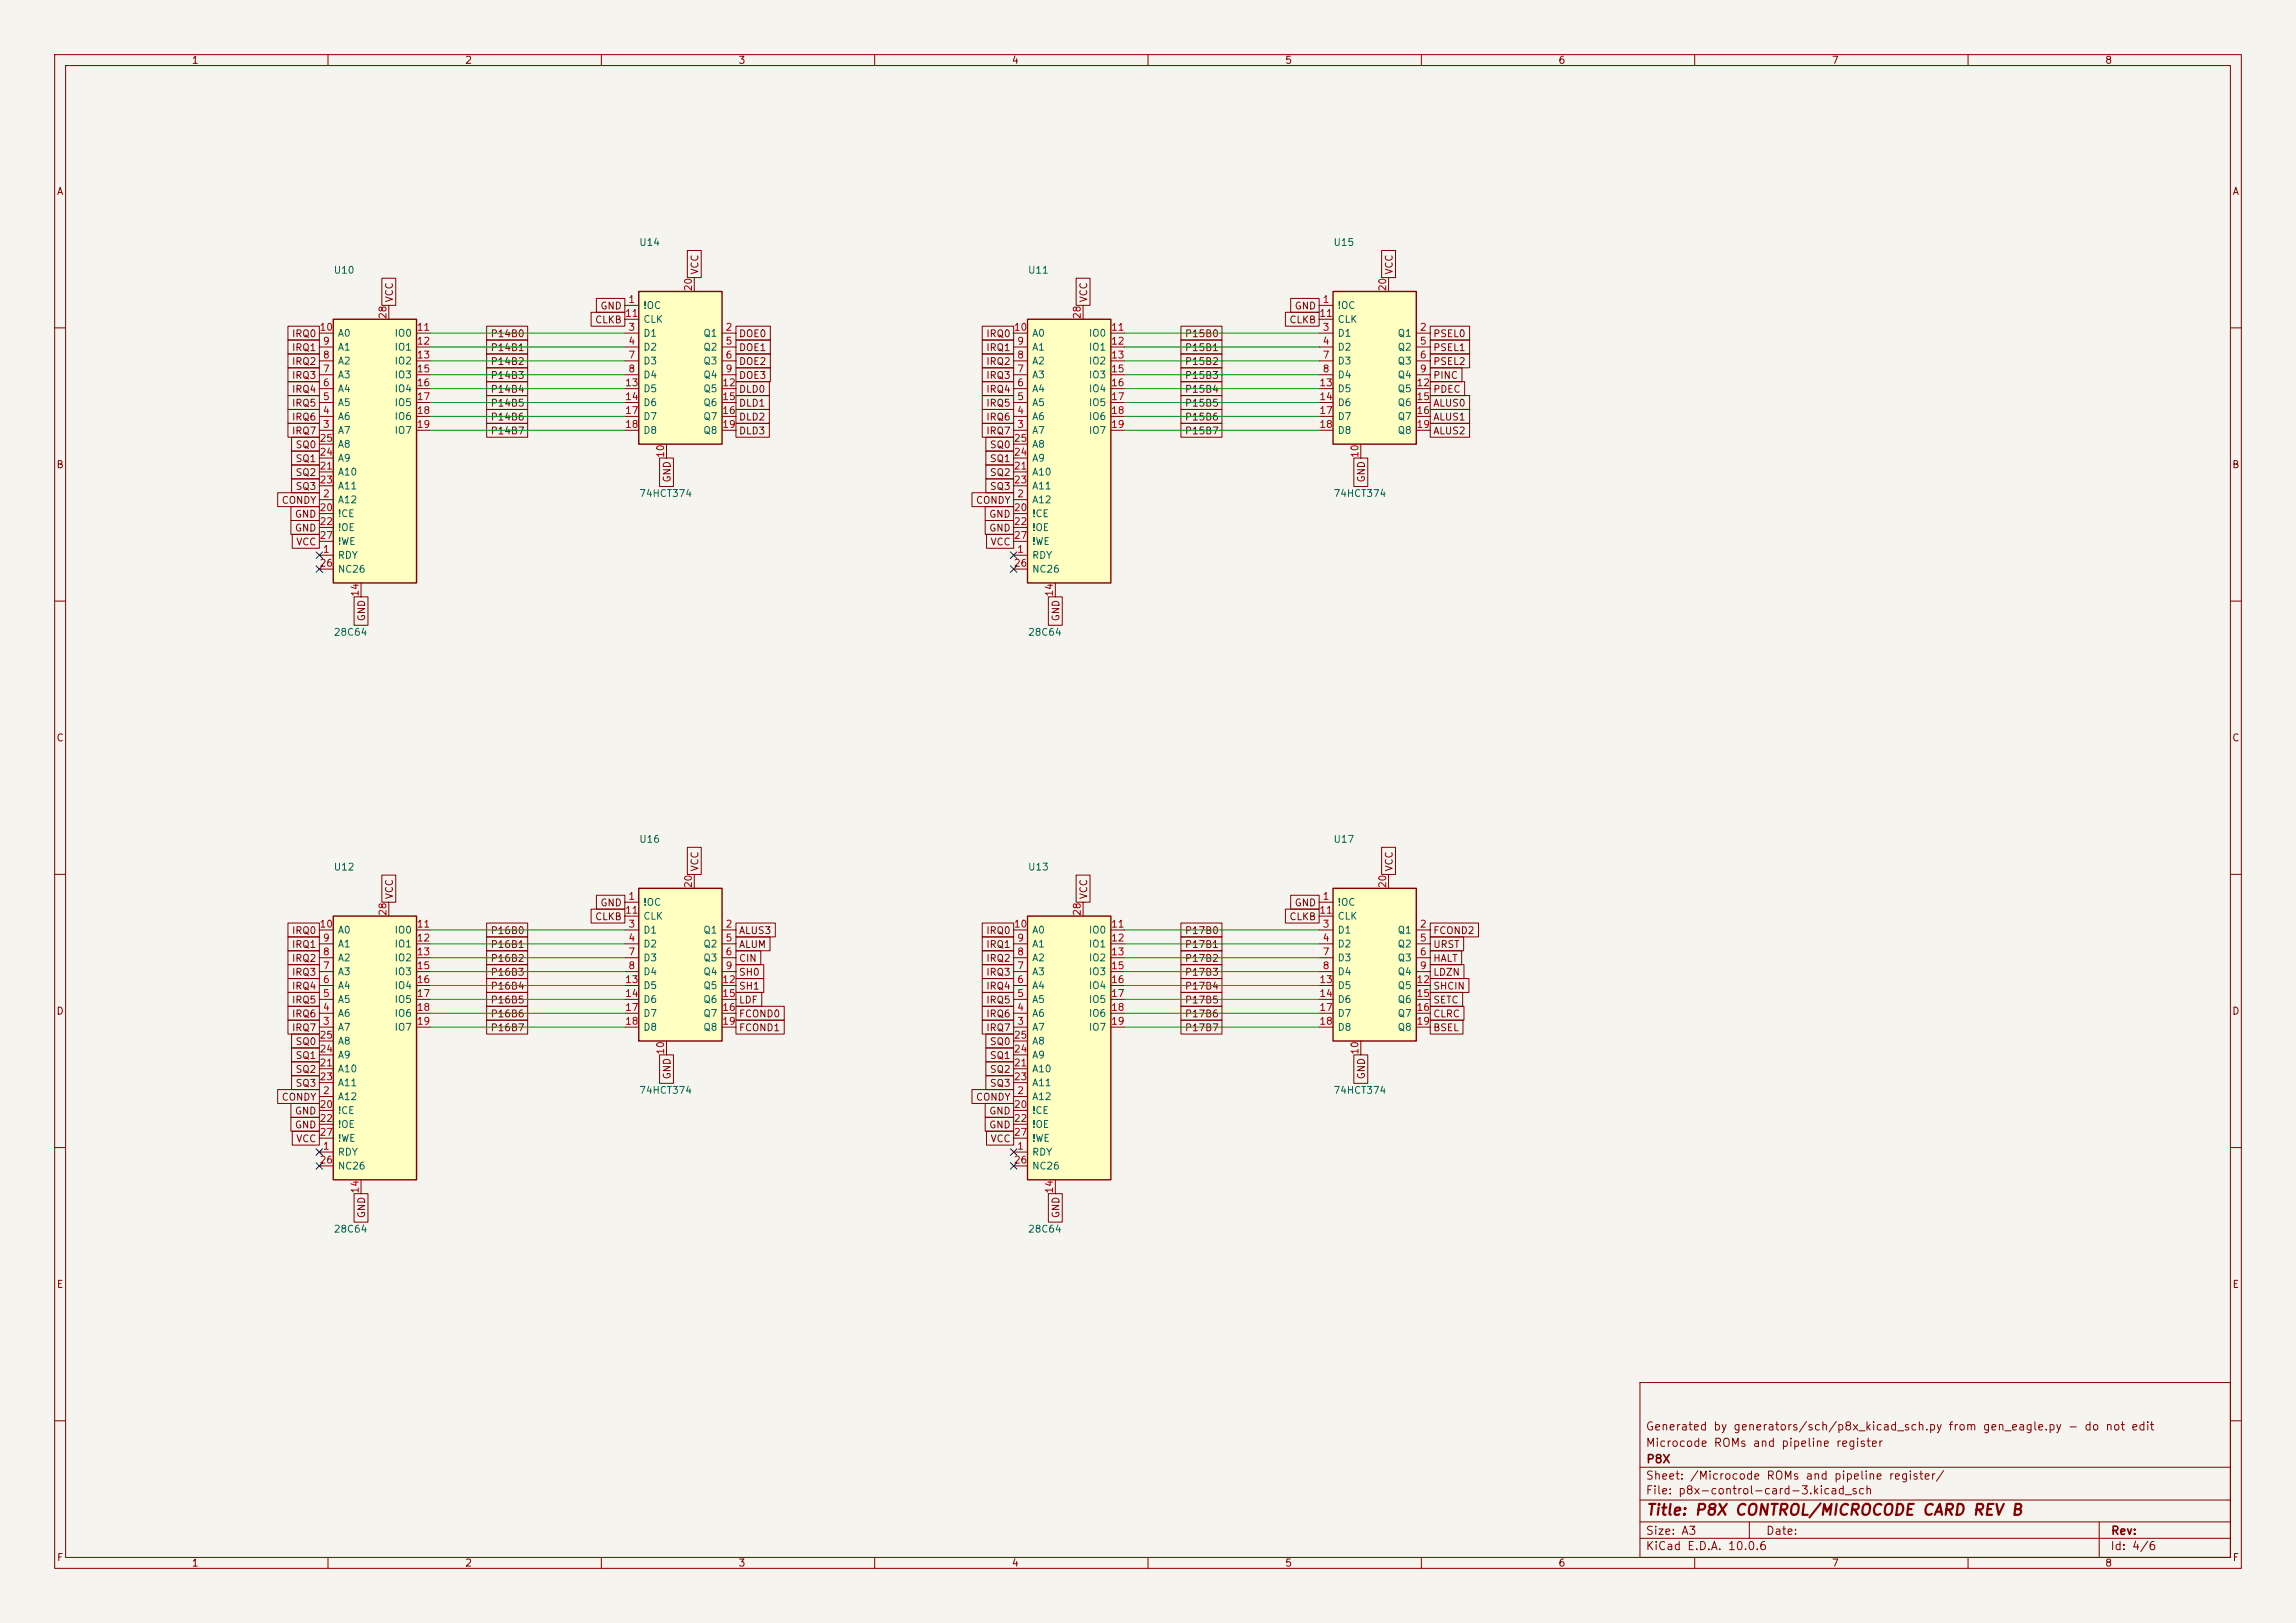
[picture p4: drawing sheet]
<svg xmlns="http://www.w3.org/2000/svg" width="420mm" height="297mm" viewBox="0 0 420 297" stroke-linecap="round" stroke-linejoin="round" font-family="sans-serif">
<defs><g id="words">
<text font-size="2" fill="#840000" x="301" y="277.8">Title: P8X CONTROL/MICROCODE CARD REV B</text>
<g font-size="1.5" fill="#840000">
<text x="300.9" y="262.1">Generated by generators/sch/p8x_kicad_sch.py from gen_eagle.py - do not edit</text>
<text x="300.9" y="265.1">Microcode ROMs and pipeline register</text>
<text x="301" y="268.1">P8X</text>
<text x="300.9" y="273.8">File: p8x-control-card-3.kicad_sch</text>
<text x="300.9" y="271.1">Sheet: /Microcode ROMs and pipeline register/</text>
<text x="300.9" y="281.2">Size: A3</text>
<text x="322.9" y="281.2">Date:</text>
<text x="386" y="281.2">Rev:</text>
<text x="300.9" y="284">KiCad E.D.A. 10.0.6</text>
<text x="385.9" y="284">Id: 4/6</text>
</g>
<g font-size="1.3" fill="#840000">
<text x="35" y="12">1</text>
<text x="85" y="12">2</text>
<text x="135" y="12">3</text>
<text x="185" y="12">4</text>
<text x="235" y="12">5</text>
<text x="285" y="12">6</text>
<text x="335" y="12">7</text>
<text x="385" y="12">8</text>
<text x="10.3" y="36">A</text>
<text x="408.3" y="36">A</text>
<text x="128.1" y="50.4" transform="rotate(-90 128.1 50.4)">VCC</text>
<text x="255.1" y="50.4" transform="rotate(-90 255.1 50.4)">VCC</text>
<text x="72.2" y="55.4" transform="rotate(-90 72.2 55.4)">VCC</text>
<text x="108.8" y="59.5">CLKB</text>
<text x="109.7" y="56.9">GND</text>
<text x="199.2" y="55.4" transform="rotate(-90 199.2 55.4)">VCC</text>
<text x="235.8" y="59.5">CLKB</text>
<text x="236.7" y="56.9">GND</text>
<text x="53.3" y="64.6">IRQ1</text>
<text x="53.3" y="62">IRQ0</text>
<text x="89.6" y="62">P14B0</text>
<text x="89.6" y="64.6">P14B1</text>
<text x="135.1" y="62">DOE0</text>
<text x="135.1" y="64.6">DOE1</text>
<text x="180.3" y="62">IRQ0</text>
<text x="180.3" y="64.6">IRQ1</text>
<text x="216.6" y="62">P15B0</text>
<text x="216.6" y="64.6">P15B1</text>
<text x="262.1" y="62">PSEL0</text>
<text x="262.1" y="64.6">PSEL1</text>
<text x="53.3" y="69.6">IRQ3</text>
<text x="53.3" y="67.1">IRQ2</text>
<text x="89.6" y="69.6">P14B3</text>
<text x="89.6" y="67.1">P14B2</text>
<text x="135.1" y="67.1">DOE2</text>
<text x="135.1" y="69.6">DOE3</text>
<text x="180.3" y="69.6">IRQ3</text>
<text x="180.3" y="67.1">IRQ2</text>
<text x="216.6" y="67.1">P15B2</text>
<text x="216.6" y="69.6">P15B3</text>
<text x="262.1" y="67.1">PSEL2</text>
<text x="262.1" y="69.6">PINC</text>
<text x="53.3" y="72.2">IRQ4</text>
<text x="53.3" y="74.7">IRQ5</text>
<text x="53.3" y="77.3">IRQ6</text>
<text x="89.6" y="72.2">P14B4</text>
<text x="89.6" y="74.7">P14B5</text>
<text x="89.6" y="77.3">P14B6</text>
<text x="135.1" y="72.2">DLD0</text>
<text x="135.1" y="74.7">DLD1</text>
<text x="135.1" y="77.3">DLD2</text>
<text x="180.3" y="72.2">IRQ4</text>
<text x="180.3" y="74.7">IRQ5</text>
<text x="180.3" y="77.3">IRQ6</text>
<text x="216.6" y="72.2">P15B4</text>
<text x="216.6" y="74.7">P15B5</text>
<text x="216.6" y="77.3">P15B6</text>
<text x="262.1" y="77.3">ALUS1</text>
<text x="262.1" y="72.2">PDEC</text>
<text x="262.1" y="74.7">ALUS0</text>
<text x="53.3" y="79.8">IRQ7</text>
<text x="54" y="82.3">SQ0</text>
<text x="89.6" y="79.8">P14B7</text>
<text x="135.1" y="79.8">DLD3</text>
<text x="180.3" y="79.8">IRQ7</text>
<text x="181" y="82.3">SQ0</text>
<text x="216.6" y="79.8">P15B7</text>
<text x="262.1" y="79.8">ALUS2</text>
<text x="10.2" y="86">B</text>
<text x="54" y="84.9">SQ1</text>
<text x="54" y="87.4">SQ2</text>
<text x="54" y="90">SQ3</text>
<text x="123" y="88.4" transform="rotate(-90 123 88.4)">GND</text>
<text x="181" y="84.9">SQ1</text>
<text x="181" y="87.4">SQ2</text>
<text x="181" y="90">SQ3</text>
<text x="250" y="88.4" transform="rotate(-90 250 88.4)">GND</text>
<text x="408.2" y="86">B</text>
<text x="51.4" y="92.5">CONDY</text>
<text x="53.8" y="95">GND</text>
<text x="178.4" y="92.5">CONDY</text>
<text x="180.8" y="95">GND</text>
<text x="53.8" y="97.6">GND</text>
<text x="54.1" y="100.1">VCC</text>
<text x="180.8" y="97.6">GND</text>
<text x="181.1" y="100.1">VCC</text>
<text x="67.1" y="113.8" transform="rotate(-90 67.1 113.8)">GND</text>
<text x="194.1" y="113.8" transform="rotate(-90 194.1 113.8)">GND</text>
<text x="10.2" y="136">C</text>
<text x="408.2" y="136">C</text>
<text x="128.1" y="159.6" transform="rotate(-90 128.1 159.6)">VCC</text>
<text x="255.1" y="159.6" transform="rotate(-90 255.1 159.6)">VCC</text>
<text x="72.2" y="164.7" transform="rotate(-90 72.2 164.7)">VCC</text>
<text x="109.7" y="166.2">GND</text>
<text x="199.2" y="164.7" transform="rotate(-90 199.2 164.7)">VCC</text>
<text x="236.7" y="166.2">GND</text>
<text x="53.3" y="171.2">IRQ0</text>
<text x="53.3" y="173.8">IRQ1</text>
<text x="89.6" y="171.2">P16B0</text>
<text x="89.6" y="173.8">P16B1</text>
<text x="108.8" y="168.7">CLKB</text>
<text x="135.1" y="173.8">ALUM</text>
<text x="135.1" y="171.2">ALUS3</text>
<text x="180.3" y="171.2">IRQ0</text>
<text x="180.3" y="173.8">IRQ1</text>
<text x="216.6" y="173.8">P17B1</text>
<text x="216.6" y="171.2">P17B0</text>
<text x="235.8" y="168.7">CLKB</text>
<text x="262.1" y="171.2">FCOND2</text>
<text x="262.1" y="173.8">URST</text>
<text x="53.3" y="178.9">IRQ3</text>
<text x="53.3" y="176.3">IRQ2</text>
<text x="89.6" y="178.9">P16B3</text>
<text x="89.6" y="176.3">P16B2</text>
<text x="135.1" y="178.9">SH0</text>
<text x="135.1" y="176.3">CIN</text>
<text x="180.3" y="176.3">IRQ2</text>
<text x="180.3" y="178.9">IRQ3</text>
<text x="216.6" y="178.9">P17B3</text>
<text x="216.6" y="176.3">P17B2</text>
<text x="262.1" y="178.9">LDZN</text>
<text x="262.1" y="176.3">HALT</text>
<text x="10.2" y="186">D</text>
<text x="53.3" y="181.4">IRQ4</text>
<text x="53.3" y="183.9">IRQ5</text>
<text x="89.6" y="181.4">P16B4</text>
<text x="89.6" y="183.9">P16B5</text>
<text x="135.1" y="183.9">LDF</text>
<text x="135.1" y="181.4">SH1</text>
<text x="180.3" y="181.4">IRQ4</text>
<text x="180.3" y="183.9">IRQ5</text>
<text x="216.6" y="183.9">P17B5</text>
<text x="216.6" y="181.4">P17B4</text>
<text x="262.1" y="183.9">SETC</text>
<text x="262.1" y="181.4">SHCIN</text>
<text x="408.2" y="186">D</text>
<text x="53.3" y="186.5">IRQ6</text>
<text x="53.3" y="189">IRQ7</text>
<text x="54" y="191.6">SQ0</text>
<text x="89.6" y="186.5">P16B6</text>
<text x="89.6" y="189">P16B7</text>
<text x="135.1" y="189">FCOND1</text>
<text x="135.1" y="186.5">FCOND0</text>
<text x="180.3" y="186.5">IRQ6</text>
<text x="180.3" y="189">IRQ7</text>
<text x="181" y="191.6">SQ0</text>
<text x="216.6" y="189">P17B7</text>
<text x="216.6" y="186.5">P17B6</text>
<text x="262.1" y="189">BSEL</text>
<text x="262.1" y="186.5">CLRC</text>
<text x="54" y="194.1">SQ1</text>
<text x="54" y="196.6">SQ2</text>
<text x="123" y="197.6" transform="rotate(-90 123 197.6)">GND</text>
<text x="181" y="194.1">SQ1</text>
<text x="181" y="196.6">SQ2</text>
<text x="250" y="197.6" transform="rotate(-90 250 197.6)">GND</text>
<text x="51.4" y="201.7">CONDY</text>
<text x="54" y="199.2">SQ3</text>
<text x="178.4" y="201.7">CONDY</text>
<text x="181" y="199.2">SQ3</text>
<text x="53.8" y="204.3">GND</text>
<text x="53.8" y="206.8">GND</text>
<text x="54.1" y="209.3">VCC</text>
<text x="180.8" y="204.3">GND</text>
<text x="180.8" y="206.8">GND</text>
<text x="181.1" y="209.3">VCC</text>
<text x="67.1" y="223" transform="rotate(-90 67.1 223)">GND</text>
<text x="194.1" y="223" transform="rotate(-90 194.1 223)">GND</text>
<text x="10.3" y="236">E</text>
<text x="408.3" y="236">E</text>
<text x="10.3" y="286">F</text>
<text x="35" y="287">1</text>
<text x="85" y="287">2</text>
<text x="135" y="287">3</text>
<text x="185" y="287">4</text>
<text x="235" y="287">5</text>
<text x="285" y="287">6</text>
<text x="335" y="287">7</text>
<text x="385" y="287">8</text>
<text x="408.3" y="286">F</text>
</g>
<g font-size="1.3" fill="#006464">
<text x="116.8" y="45.3">U14</text>
<text x="243.8" y="45.3">U15</text>
<text x="60.9" y="50.4">U10</text>
<text x="187.9" y="50.4">U11</text>
<text x="117.6" y="56.8">!OC</text>
<text x="117.6" y="59.4">CLK</text>
<text x="244.6" y="56.8">!OC</text>
<text x="244.6" y="59.4">CLK</text>
<text x="61.7" y="64.5">A1</text>
<text x="61.7" y="61.9">A0</text>
<text x="72.1" y="61.9">IO0</text>
<text x="72.1" y="64.5">IO1</text>
<text x="117.6" y="61.9">D1</text>
<text x="117.6" y="64.5">D2</text>
<text x="128.6" y="61.9">Q1</text>
<text x="128.6" y="64.5">Q2</text>
<text x="188.7" y="64.5">A1</text>
<text x="188.7" y="61.9">A0</text>
<text x="199.1" y="61.9">IO0</text>
<text x="199.1" y="64.5">IO1</text>
<text x="244.6" y="61.9">D1</text>
<text x="244.6" y="64.5">D2</text>
<text x="255.6" y="61.9">Q1</text>
<text x="255.6" y="64.5">Q2</text>
<text x="61.7" y="69.5">A3</text>
<text x="61.7" y="67">A2</text>
<text x="72.1" y="67">IO2</text>
<text x="72.1" y="69.5">IO3</text>
<text x="117.6" y="67">D3</text>
<text x="117.6" y="69.5">D4</text>
<text x="128.6" y="67">Q3</text>
<text x="128.6" y="69.5">Q4</text>
<text x="188.7" y="69.5">A3</text>
<text x="188.7" y="67">A2</text>
<text x="199.1" y="67">IO2</text>
<text x="199.1" y="69.5">IO3</text>
<text x="244.6" y="67">D3</text>
<text x="244.6" y="69.5">D4</text>
<text x="255.6" y="67">Q3</text>
<text x="255.6" y="69.5">Q4</text>
<text x="61.7" y="77.2">A6</text>
<text x="61.7" y="74.6">A5</text>
<text x="61.7" y="72.1">A4</text>
<text x="72.1" y="72.1">IO4</text>
<text x="72.1" y="74.6">IO5</text>
<text x="72.1" y="77.2">IO6</text>
<text x="117.6" y="72.1">D5</text>
<text x="117.6" y="74.6">D6</text>
<text x="117.6" y="77.2">D7</text>
<text x="128.6" y="72.1">Q5</text>
<text x="128.6" y="74.6">Q6</text>
<text x="128.6" y="77.2">Q7</text>
<text x="188.7" y="77.2">A6</text>
<text x="188.7" y="74.6">A5</text>
<text x="188.7" y="72.1">A4</text>
<text x="199.1" y="72.1">IO4</text>
<text x="199.1" y="74.6">IO5</text>
<text x="199.1" y="77.2">IO6</text>
<text x="244.6" y="72.1">D5</text>
<text x="244.6" y="74.6">D6</text>
<text x="244.6" y="77.2">D7</text>
<text x="255.6" y="72.1">Q5</text>
<text x="255.6" y="74.6">Q6</text>
<text x="255.6" y="77.2">Q7</text>
<text x="61.7" y="79.7">A7</text>
<text x="61.7" y="82.2">A8</text>
<text x="72.1" y="79.7">IO7</text>
<text x="117.6" y="79.7">D8</text>
<text x="128.6" y="79.7">Q8</text>
<text x="188.7" y="79.7">A7</text>
<text x="188.7" y="82.2">A8</text>
<text x="199.1" y="79.7">IO7</text>
<text x="244.6" y="79.7">D8</text>
<text x="255.6" y="79.7">Q8</text>
<text x="61.7" y="87.3">A10</text>
<text x="61.7" y="89.9">A11</text>
<text x="61.7" y="84.8">A9</text>
<text x="188.7" y="87.3">A10</text>
<text x="188.7" y="89.9">A11</text>
<text x="188.7" y="84.8">A9</text>
<text x="61.7" y="92.4">A12</text>
<text x="61.7" y="94.9">!CE</text>
<text x="116.8" y="91.2">74HCT374</text>
<text x="188.7" y="92.4">A12</text>
<text x="188.7" y="94.9">!CE</text>
<text x="243.8" y="91.2">74HCT374</text>
<text x="61.7" y="97.5">!OE</text>
<text x="61.7" y="100">!WE</text>
<text x="188.7" y="97.5">!OE</text>
<text x="188.7" y="100">!WE</text>
<text x="61.7" y="102.6">RDY</text>
<text x="61.7" y="105.1">NC26</text>
<text x="188.7" y="102.6">RDY</text>
<text x="188.7" y="105.1">NC26</text>
<text x="60.9" y="116.6">28C64</text>
<text x="187.9" y="116.6">28C64</text>
<text x="116.8" y="154.5">U16</text>
<text x="243.8" y="154.5">U17</text>
<text x="60.9" y="159.6">U12</text>
<text x="187.9" y="159.6">U13</text>
<text x="117.6" y="166.1">!OC</text>
<text x="244.6" y="166.1">!OC</text>
<text x="61.7" y="173.7">A1</text>
<text x="61.7" y="171.1">A0</text>
<text x="72.1" y="171.1">IO0</text>
<text x="72.1" y="173.7">IO1</text>
<text x="117.6" y="171.1">D1</text>
<text x="117.6" y="173.7">D2</text>
<text x="117.6" y="168.6">CLK</text>
<text x="128.6" y="171.1">Q1</text>
<text x="128.6" y="173.7">Q2</text>
<text x="188.7" y="173.7">A1</text>
<text x="188.7" y="171.1">A0</text>
<text x="199.1" y="171.1">IO0</text>
<text x="199.1" y="173.7">IO1</text>
<text x="244.6" y="171.1">D1</text>
<text x="244.6" y="173.7">D2</text>
<text x="244.6" y="168.6">CLK</text>
<text x="255.6" y="171.1">Q1</text>
<text x="255.6" y="173.7">Q2</text>
<text x="61.7" y="178.8">A3</text>
<text x="61.7" y="176.2">A2</text>
<text x="72.1" y="176.2">IO2</text>
<text x="72.1" y="178.8">IO3</text>
<text x="117.6" y="176.2">D3</text>
<text x="117.6" y="178.8">D4</text>
<text x="128.6" y="176.2">Q3</text>
<text x="128.6" y="178.8">Q4</text>
<text x="188.7" y="178.8">A3</text>
<text x="188.7" y="176.2">A2</text>
<text x="199.1" y="176.2">IO2</text>
<text x="199.1" y="178.8">IO3</text>
<text x="244.6" y="176.2">D3</text>
<text x="244.6" y="178.8">D4</text>
<text x="255.6" y="176.2">Q3</text>
<text x="255.6" y="178.8">Q4</text>
<text x="61.7" y="183.8">A5</text>
<text x="61.7" y="181.3">A4</text>
<text x="72.1" y="181.3">IO4</text>
<text x="72.1" y="183.8">IO5</text>
<text x="117.6" y="181.3">D5</text>
<text x="117.6" y="183.8">D6</text>
<text x="128.6" y="181.3">Q5</text>
<text x="128.6" y="183.8">Q6</text>
<text x="188.7" y="183.8">A5</text>
<text x="188.7" y="181.3">A4</text>
<text x="199.1" y="181.3">IO4</text>
<text x="199.1" y="183.8">IO5</text>
<text x="244.6" y="181.3">D5</text>
<text x="244.6" y="183.8">D6</text>
<text x="255.6" y="181.3">Q5</text>
<text x="255.6" y="183.8">Q6</text>
<text x="61.7" y="188.9">A7</text>
<text x="61.7" y="186.4">A6</text>
<text x="61.7" y="191.5">A8</text>
<text x="72.1" y="186.4">IO6</text>
<text x="72.1" y="188.9">IO7</text>
<text x="117.6" y="186.4">D7</text>
<text x="117.6" y="188.9">D8</text>
<text x="128.6" y="186.4">Q7</text>
<text x="128.6" y="188.9">Q8</text>
<text x="188.7" y="188.9">A7</text>
<text x="188.7" y="186.4">A6</text>
<text x="188.7" y="191.5">A8</text>
<text x="199.1" y="186.4">IO6</text>
<text x="199.1" y="188.9">IO7</text>
<text x="244.6" y="186.4">D7</text>
<text x="244.6" y="188.9">D8</text>
<text x="255.6" y="186.4">Q7</text>
<text x="255.6" y="188.9">Q8</text>
<text x="61.7" y="196.5">A10</text>
<text x="61.7" y="194">A9</text>
<text x="188.7" y="196.5">A10</text>
<text x="188.7" y="194">A9</text>
<text x="61.7" y="201.6">A12</text>
<text x="61.7" y="199.1">A11</text>
<text x="116.8" y="200.5">74HCT374</text>
<text x="188.7" y="201.6">A12</text>
<text x="188.7" y="199.1">A11</text>
<text x="243.8" y="200.5">74HCT374</text>
<text x="61.7" y="204.2">!CE</text>
<text x="61.7" y="206.7">!OE</text>
<text x="61.7" y="209.2">!WE</text>
<text x="188.7" y="204.2">!CE</text>
<text x="188.7" y="206.7">!OE</text>
<text x="188.7" y="209.2">!WE</text>
<text x="61.7" y="211.8">RDY</text>
<text x="61.7" y="214.3">NC26</text>
<text x="188.7" y="211.8">RDY</text>
<text x="188.7" y="214.3">NC26</text>
<text x="60.9" y="225.9">28C64</text>
<text x="187.9" y="225.9">28C64</text>
</g>
<g font-size="1.3" fill="#a90000">
<text x="126.9" y="53.4" transform="rotate(-90 126.9 53.4)">20</text>
<text x="253.9" y="53.4" transform="rotate(-90 253.9 53.4)">20</text>
<text x="71" y="58.5" transform="rotate(-90 71 58.5)">28</text>
<text x="114.2" y="58.3">11</text>
<text x="114.8" y="55.7">1</text>
<text x="198" y="58.5" transform="rotate(-90 198 58.5)">28</text>
<text x="241.2" y="58.3">11</text>
<text x="241.8" y="55.7">1</text>
<text x="58.4" y="60.8">10</text>
<text x="59" y="65.9">8</text>
<text x="59" y="63.4">9</text>
<text x="76.1" y="60.8">11</text>
<text x="76.1" y="63.4">12</text>
<text x="76.1" y="65.9">13</text>
<text x="114.8" y="60.8">3</text>
<text x="114.8" y="63.4">4</text>
<text x="114.8" y="65.9">7</text>
<text x="132.6" y="60.8">2</text>
<text x="132.6" y="63.4">5</text>
<text x="132.6" y="65.9">6</text>
<text x="185.4" y="60.8">10</text>
<text x="186" y="65.9">8</text>
<text x="186" y="63.4">9</text>
<text x="203.1" y="60.8">11</text>
<text x="203.1" y="63.4">12</text>
<text x="203.1" y="65.9">13</text>
<text x="241.8" y="60.8">3</text>
<text x="241.8" y="63.4">4</text>
<text x="241.8" y="65.9">7</text>
<text x="259.6" y="60.8">2</text>
<text x="259.6" y="63.4">5</text>
<text x="259.6" y="65.9">6</text>
<text x="59" y="71">6</text>
<text x="59" y="68.4">7</text>
<text x="76.1" y="68.4">15</text>
<text x="76.1" y="71">16</text>
<text x="114.2" y="71">13</text>
<text x="114.8" y="68.4">8</text>
<text x="132" y="71">12</text>
<text x="132.6" y="68.4">9</text>
<text x="186" y="71">6</text>
<text x="186" y="68.4">7</text>
<text x="203.1" y="68.4">15</text>
<text x="203.1" y="71">16</text>
<text x="241.2" y="71">13</text>
<text x="241.8" y="68.4">8</text>
<text x="259" y="71">12</text>
<text x="259.6" y="68.4">9</text>
<text x="59" y="76.1">4</text>
<text x="59" y="73.5">5</text>
<text x="76.1" y="73.5">17</text>
<text x="76.1" y="76.1">18</text>
<text x="114.2" y="73.5">14</text>
<text x="114.2" y="76.1">17</text>
<text x="132" y="73.5">15</text>
<text x="132" y="76.1">16</text>
<text x="186" y="76.1">4</text>
<text x="186" y="73.5">5</text>
<text x="203.1" y="73.5">17</text>
<text x="203.1" y="76.1">18</text>
<text x="241.2" y="73.5">14</text>
<text x="241.2" y="76.1">17</text>
<text x="259" y="73.5">15</text>
<text x="259" y="76.1">16</text>
<text x="58.4" y="83.7">24</text>
<text x="58.4" y="81.1">25</text>
<text x="59" y="78.6">3</text>
<text x="76.1" y="78.6">19</text>
<text x="114.2" y="78.6">18</text>
<text x="121.8" y="83.9" transform="rotate(-90 121.8 83.9)">10</text>
<text x="132" y="78.6">19</text>
<text x="185.4" y="83.7">24</text>
<text x="185.4" y="81.1">25</text>
<text x="186" y="78.6">3</text>
<text x="203.1" y="78.6">19</text>
<text x="241.2" y="78.6">18</text>
<text x="248.8" y="83.9" transform="rotate(-90 248.8 83.9)">10</text>
<text x="259" y="78.6">19</text>
<text x="58.4" y="86.2">21</text>
<text x="58.4" y="88.8">23</text>
<text x="185.4" y="86.2">21</text>
<text x="185.4" y="88.8">23</text>
<text x="58.4" y="93.8">20</text>
<text x="59" y="91.3">2</text>
<text x="185.4" y="93.8">20</text>
<text x="186" y="91.3">2</text>
<text x="58.4" y="96.4">22</text>
<text x="58.4" y="98.9">27</text>
<text x="59" y="101.5">1</text>
<text x="185.4" y="96.4">22</text>
<text x="185.4" y="98.9">27</text>
<text x="186" y="101.5">1</text>
<text x="58.4" y="104">26</text>
<text x="185.4" y="104">26</text>
<text x="65.9" y="109.3" transform="rotate(-90 65.9 109.3)">14</text>
<text x="192.9" y="109.3" transform="rotate(-90 192.9 109.3)">14</text>
<text x="71" y="167.7" transform="rotate(-90 71 167.7)">28</text>
<text x="114.2" y="167.5">11</text>
<text x="114.8" y="165">1</text>
<text x="126.9" y="162.6" transform="rotate(-90 126.9 162.6)">20</text>
<text x="198" y="167.7" transform="rotate(-90 198 167.7)">28</text>
<text x="241.2" y="167.5">11</text>
<text x="241.8" y="165">1</text>
<text x="253.9" y="162.6" transform="rotate(-90 253.9 162.6)">20</text>
<text x="58.4" y="170">10</text>
<text x="59" y="172.6">9</text>
<text x="76.1" y="170">11</text>
<text x="76.1" y="172.6">12</text>
<text x="114.8" y="170">3</text>
<text x="114.8" y="172.6">4</text>
<text x="132.6" y="170">2</text>
<text x="132.6" y="172.6">5</text>
<text x="185.4" y="170">10</text>
<text x="186" y="172.6">9</text>
<text x="203.1" y="170">11</text>
<text x="203.1" y="172.6">12</text>
<text x="241.8" y="170">3</text>
<text x="241.8" y="172.6">4</text>
<text x="259.6" y="170">2</text>
<text x="259.6" y="172.6">5</text>
<text x="59" y="177.7">7</text>
<text x="59" y="175.1">8</text>
<text x="76.1" y="175.1">13</text>
<text x="76.1" y="177.7">15</text>
<text x="114.8" y="175.1">7</text>
<text x="114.8" y="177.7">8</text>
<text x="132.6" y="175.1">6</text>
<text x="132.6" y="177.7">9</text>
<text x="186" y="177.7">7</text>
<text x="186" y="175.1">8</text>
<text x="203.1" y="175.1">13</text>
<text x="203.1" y="177.7">15</text>
<text x="241.8" y="175.1">7</text>
<text x="241.8" y="177.7">8</text>
<text x="259.6" y="175.1">6</text>
<text x="259.6" y="177.7">9</text>
<text x="59" y="185.3">4</text>
<text x="59" y="182.7">5</text>
<text x="59" y="180.2">6</text>
<text x="76.1" y="180.2">16</text>
<text x="76.1" y="182.7">17</text>
<text x="76.1" y="185.3">18</text>
<text x="114.2" y="180.2">13</text>
<text x="114.2" y="182.7">14</text>
<text x="114.2" y="185.3">17</text>
<text x="132" y="180.2">12</text>
<text x="132" y="182.7">15</text>
<text x="132" y="185.3">16</text>
<text x="186" y="185.3">4</text>
<text x="186" y="182.7">5</text>
<text x="186" y="180.2">6</text>
<text x="203.1" y="180.2">16</text>
<text x="203.1" y="182.7">17</text>
<text x="203.1" y="185.3">18</text>
<text x="241.2" y="180.2">13</text>
<text x="241.2" y="182.7">14</text>
<text x="241.2" y="185.3">17</text>
<text x="259" y="180.2">12</text>
<text x="259" y="182.7">15</text>
<text x="259" y="185.3">16</text>
<text x="58.4" y="190.4">25</text>
<text x="59" y="187.8">3</text>
<text x="76.1" y="187.8">19</text>
<text x="114.2" y="187.8">18</text>
<text x="132" y="187.8">19</text>
<text x="185.4" y="190.4">25</text>
<text x="186" y="187.8">3</text>
<text x="203.1" y="187.8">19</text>
<text x="241.2" y="187.8">18</text>
<text x="259" y="187.8">19</text>
<text x="58.4" y="195.4">21</text>
<text x="58.4" y="198">23</text>
<text x="58.4" y="192.9">24</text>
<text x="121.8" y="193.1" transform="rotate(-90 121.8 193.1)">10</text>
<text x="185.4" y="195.4">21</text>
<text x="185.4" y="198">23</text>
<text x="185.4" y="192.9">24</text>
<text x="248.8" y="193.1" transform="rotate(-90 248.8 193.1)">10</text>
<text x="58.4" y="203.1">20</text>
<text x="59" y="200.5">2</text>
<text x="185.4" y="203.1">20</text>
<text x="186" y="200.5">2</text>
<text x="58.4" y="205.6">22</text>
<text x="58.4" y="208.1">27</text>
<text x="185.4" y="205.6">22</text>
<text x="185.4" y="208.1">27</text>
<text x="58.4" y="213.2">26</text>
<text x="59" y="210.7">1</text>
<text x="185.4" y="213.2">26</text>
<text x="186" y="210.7">1</text>
<text x="65.9" y="218.5" transform="rotate(-90 65.9 218.5)">14</text>
<text x="192.9" y="218.5" transform="rotate(-90 192.9 218.5)">14</text>
</g>
</g></defs>
<path d="M0 0h420v297h-420z" fill="#f5f4ef" stroke="#f5f4ef" stroke-width=".18"/>
<g fill="none" stroke="#840000" stroke-width=".18">
<path d="M10 10h400v277h-400zM12 12h396v273h-396zM60 10v2M110 10v2M160 10v2M210 10v2M260 10v2M310 10v2M360 10v2M10 60h2M408 60h2M10 110h2"/>
<path d="M408 110h2M10 160h2M408 160h2M10 210h2M408 210h2M300 253h108v32h-108zM10 260h2M300 278.5h108M300 274.5h108M300 268.5h108M320 278.5v3M384 278.5v6.5"/>
<path d="M408 260h2M60 285v2M110 285v2M160 285v2M210 285v2M260 285v2M300 281.5h108M310 285v2M360 285v2"/>
</g>
<path d="M116.8 53.3h15.3v28h-15.3z" fill="#ffffc2"/>
<path d="M116.8 53.3h15.3v28h-15.3z" fill="none" stroke="#840000" stroke-width=".25"/>
<g fill="none" stroke="#840000" stroke-width=".18">
<path d="M114.3 55.9h2.5M114.3 58.4h2.5M127 50.8v2.5M114.3 61h2.5M114.3 63.5h2.5M114.3 66h2.5M114.3 68.6h2.5M114.3 71.1h2.5M114.3 73.7h2.5M114.3 76.2h2.5M114.3 78.7h2.5M132.1 61h2.5"/>
<path d="M132.1 63.5h2.5M132.1 66h2.5M132.1 68.6h2.5M132.1 71.1h2.5M132.1 73.7h2.5M132.1 76.2h2.5M132.1 78.7h2.5M121.9 81.3v2.5"/>
</g>
<path d="M188 58.4h15.2v48.3h-15.2z" fill="#ffffc2"/>
<path d="M188 58.4h15.2v48.3h-15.2z" fill="none" stroke="#840000" stroke-width=".25"/>
<g fill="none" stroke="#840000" stroke-width=".18">
<path d="M198.1 55.9v2.5M185.4 78.7h2.6M185.4 76.2h2.6M185.4 73.7h2.6M185.4 71.1h2.6M185.4 68.6h2.6M185.4 66h2.6M185.4 63.5h2.6M185.4 61h2.6M203.2 78.7h2.5M203.2 76.2h2.5M203.2 73.7h2.5"/>
<path d="M203.2 71.1h2.5M203.2 68.6h2.5M203.2 66h2.5M203.2 63.5h2.5M203.2 61h2.5M185.4 91.4h2.6M185.4 94h2.6M185.4 86.4h2.6M185.4 96.5h2.6M185.4 88.9h2.6M185.4 83.8h2.6M185.4 81.3h2.6"/>
<path d="M185.4 99.1h2.6M185.4 101.6h2.6M185.4 104.1h2.6M193 106.7v2.5"/>
</g>
<path d="M243.8 162.6h15.3v27.9h-15.3z" fill="#ffffc2"/>
<path d="M243.8 162.6h15.3v27.9h-15.3z" fill="none" stroke="#840000" stroke-width=".25"/>
<g fill="none" stroke="#840000" stroke-width=".18">
<path d="M241.3 165.1h2.5M241.3 170.2h2.5M241.3 172.7h2.5M241.3 175.3h2.5M241.3 177.8h2.5M241.3 167.6h2.5M254 160v2.6M259.1 170.2h2.5M259.1 172.7h2.5M259.1 175.3h2.5M259.1 177.8h2.5M241.3 180.3h2.5"/>
<path d="M241.3 182.9h2.5M241.3 185.4h2.5M241.3 188h2.5M248.9 190.5v2.5M259.1 180.3h2.5M259.1 182.9h2.5M259.1 185.4h2.5M259.1 188h2.5"/>
</g>
<path d="M116.8 162.6h15.3v27.9h-15.3z" fill="#ffffc2"/>
<path d="M116.8 162.6h15.3v27.9h-15.3z" fill="none" stroke="#840000" stroke-width=".25"/>
<g fill="none" stroke="#840000" stroke-width=".18">
<path d="M114.3 165.1h2.5M114.3 170.2h2.5M114.3 172.7h2.5M114.3 175.3h2.5M114.3 177.8h2.5M114.3 167.6h2.5M127 160v2.6M132.1 170.2h2.5M132.1 172.7h2.5M132.1 175.3h2.5M132.1 177.8h2.5M114.3 180.3h2.5"/>
<path d="M114.3 182.9h2.5M114.3 185.4h2.5M114.3 188h2.5M121.9 190.5v2.5M132.1 180.3h2.5M132.1 182.9h2.5M132.1 185.4h2.5M132.1 188h2.5"/>
</g>
<path d="M61 58.4h15.2v48.3h-15.2z" fill="#ffffc2"/>
<path d="M61 58.4h15.2v48.3h-15.2z" fill="none" stroke="#840000" stroke-width=".25"/>
<g fill="none" stroke="#840000" stroke-width=".18">
<path d="M71.1 55.9v2.5M58.4 78.7h2.6M58.4 76.2h2.6M58.4 73.7h2.6M58.4 71.1h2.6M58.4 68.6h2.6M58.4 66h2.6M58.4 63.5h2.6M58.4 61h2.6M76.2 78.7h2.5M76.2 76.2h2.5M76.2 73.7h2.5"/>
<path d="M76.2 71.1h2.5M76.2 68.6h2.5M76.2 66h2.5M76.2 63.5h2.5M76.2 61h2.5M58.4 91.4h2.6M58.4 94h2.6M58.4 86.4h2.6M58.4 96.5h2.6M58.4 88.9h2.6M58.4 83.8h2.6M58.4 81.3h2.6"/>
<path d="M58.4 99.1h2.6M58.4 101.6h2.6M58.4 104.1h2.6M66 106.7v2.5"/>
</g>
<path d="M188 167.6h15.2v48.3h-15.2z" fill="#ffffc2"/>
<path d="M188 167.6h15.2v48.3h-15.2z" fill="none" stroke="#840000" stroke-width=".25"/>
<g fill="none" stroke="#840000" stroke-width=".18">
<path d="M185.4 177.8h2.6M185.4 175.3h2.6M185.4 172.7h2.6M185.4 170.2h2.6M198.1 165.1v2.5M203.2 177.8h2.5M203.2 175.3h2.5M203.2 172.7h2.5M203.2 170.2h2.5M185.4 188h2.6M185.4 185.4h2.6M185.4 182.9h2.6"/>
<path d="M185.4 180.3h2.6M185.4 195.6h2.6M185.4 198.1h2.6M185.4 193h2.6M185.4 190.5h2.6M203.2 188h2.5M203.2 185.4h2.5M203.2 182.9h2.5M203.2 180.3h2.5M185.4 210.8h2.6M185.4 200.7h2.6M185.4 203.2h2.6"/>
<path d="M185.4 205.7h2.6M185.4 213.4h2.6M185.4 208.3h2.6M193 215.9v2.5"/>
</g>
<path d="M243.8 53.3h15.3v28h-15.3z" fill="#ffffc2"/>
<path d="M243.8 53.3h15.3v28h-15.3z" fill="none" stroke="#840000" stroke-width=".25"/>
<g fill="none" stroke="#840000" stroke-width=".18">
<path d="M241.3 55.9h2.5M241.3 58.4h2.5M254 50.8v2.5M241.3 61h2.5M241.3 63.5h2.5M241.3 66h2.5M241.3 68.6h2.5M241.3 71.1h2.5M241.3 73.7h2.5M241.3 76.2h2.5M241.3 78.7h2.5M259.1 61h2.5"/>
<path d="M259.1 63.5h2.5M259.1 66h2.5M259.1 68.6h2.5M259.1 71.1h2.5M259.1 73.7h2.5M259.1 76.2h2.5M259.1 78.7h2.5M248.9 81.3v2.5"/>
</g>
<path d="M61 167.6h15.2v48.3h-15.2z" fill="#ffffc2"/>
<path d="M61 167.6h15.2v48.3h-15.2z" fill="none" stroke="#840000" stroke-width=".25"/>
<g fill="none" stroke="#840000" stroke-width=".18">
<path d="M52.7 59.7h5.7v2.5h-5.7zM69.8 50.9h2.6v5h-2.6zM89 59.7h7.5v2.5h-7.5zM108.1 57.1h6.2v2.6h-6.2zM109.1 54.6h5.2v2.6h-5.2zM125.7 45.8h2.6v5h-2.6zM134.6 59.7h6.3v2.5h-6.3zM179.7 59.7h5.7v2.5h-5.7zM196.8 50.9h2.6v5h-2.6zM216 59.7h7.5v2.5h-7.5zM235.1 57.1h6.2v2.6h-6.2zM236.1 54.6h5.2v2.6h-5.2z"/>
<path d="M252.7 45.8h2.6v5h-2.6zM261.6 59.7h7.2v2.5h-7.2zM52.7 67.3h5.7v2.6h-5.7zM52.7 69.8h5.7v2.6h-5.7zM52.7 72.4h5.7v2.5h-5.7zM52.7 74.9h5.7v2.6h-5.7zM52.7 77.5h5.7v2.5h-5.7zM52.7 62.2h5.7v2.6h-5.7zM52.7 64.8h5.7v2.5h-5.7zM89 67.3h7.5v2.6h-7.5zM89 69.8h7.5v2.6h-7.5zM89 72.4h7.5v2.5h-7.5z"/>
<path d="M89 74.9h7.5v2.6h-7.5zM89 77.5h7.5v2.5h-7.5zM89 62.2h7.5v2.6h-7.5zM89 64.8h7.5v2.5h-7.5zM134.6 62.2h6.3v2.6h-6.3zM134.6 64.8h6.3v2.5h-6.3zM134.6 67.3h6.3v2.6h-6.3zM134.6 69.8h6.1v2.6h-6.1zM134.6 72.4h6.1v2.5h-6.1zM134.6 74.9h6.1v2.6h-6.1zM134.6 77.5h6.1v2.5h-6.1zM179.7 67.3h5.7v2.6h-5.7z"/>
<path d="M179.7 62.2h5.7v2.6h-5.7zM179.7 64.8h5.7v2.5h-5.7zM179.7 69.8h5.7v2.6h-5.7zM179.7 72.4h5.7v2.5h-5.7zM179.7 74.9h5.7v2.6h-5.7zM179.7 77.5h5.7v2.5h-5.7zM216 62.2h7.5v2.6h-7.5zM216 64.8h7.5v2.5h-7.5zM216 67.3h7.5v2.6h-7.5zM216 69.8h7.5v2.6h-7.5zM216 72.4h7.5v2.5h-7.5zM216 74.9h7.5v2.6h-7.5z"/>
<path d="M216 77.5h7.5v2.5h-7.5zM261.6 74.9h7.2v2.6h-7.2zM261.6 77.5h7.2v2.5h-7.2zM261.6 62.2h7.2v2.6h-7.2zM261.6 64.8h7.2v2.5h-7.2zM261.6 67.3h5.8v2.6h-5.8zM261.6 69.8h6.3v2.6h-6.3zM261.6 72.4h7.2v2.5h-7.2zM50.8 90.2h7.6v2.5h-7.6zM53.2 92.7h5.2v2.6h-5.2zM53.2 95.2h5.2v2.6h-5.2zM53.3 80h5.1v2.6h-5.1z"/>
<path d="M53.3 82.5h5.1v2.6h-5.1zM53.3 85.1h5.1v2.5h-5.1zM53.3 87.6h5.1v2.6h-5.1zM53.5 97.8h4.9v2.5h-4.9zM120.6 83.8h2.6v5.2h-2.6zM177.8 90.2h7.6v2.5h-7.6zM180.2 92.7h5.2v2.6h-5.2zM180.2 95.2h5.2v2.6h-5.2zM180.3 80h5.1v2.6h-5.1zM180.3 82.5h5.1v2.6h-5.1zM180.3 85.1h5.1v2.5h-5.1zM180.3 87.6h5.1v2.6h-5.1z"/>
<path d="M180.5 97.8h4.9v2.5h-4.9zM247.6 83.8h2.6v5.2h-2.6zM64.8 109.2h2.5v5.2h-2.5zM191.8 109.2h2.5v5.2h-2.5zM125.7 155.1h2.6v4.9h-2.6zM252.7 155.1h2.6v4.9h-2.6zM52.7 176.5h5.7v2.6h-5.7zM52.7 179.1h5.7v2.5h-5.7zM52.7 168.9h5.7v2.6h-5.7zM52.7 171.4h5.7v2.6h-5.7zM52.7 174h5.7v2.5h-5.7zM58.4 177.8h2.6"/>
<path d="M58.4 175.3h2.6M58.4 172.7h2.6M58.4 170.2h2.6M69.8 160.1h2.6v5h-2.6zM71.1 165.1v2.5M76.2 177.8h2.5M76.2 175.3h2.5M76.2 172.7h2.5M76.2 170.2h2.5M89 176.5h7.5v2.6h-7.5zM89 179.1h7.5v2.5h-7.5zM89 168.9h7.5v2.6h-7.5z"/>
<path d="M89 171.4h7.5v2.6h-7.5zM89 174h7.5v2.5h-7.5zM108.1 166.4h6.2v2.5h-6.2zM109.1 163.8h5.2v2.6h-5.2zM134.6 179.1h5.1v2.5h-5.1zM134.6 176.5h5.1v2.6h-5.1zM134.6 174h4.6v2.5h-4.6zM134.6 171.4h6.3v2.6h-6.3zM134.6 168.9h7.2v2.6h-7.2zM179.7 174h5.7v2.5h-5.7zM179.7 176.5h5.7v2.6h-5.7zM179.7 179.1h5.7v2.5h-5.7z"/>
<path d="M179.7 168.9h5.7v2.6h-5.7zM179.7 171.4h5.7v2.6h-5.7zM196.8 160.1h2.6v5h-2.6zM216 179.1h7.5v2.5h-7.5zM216 176.5h7.5v2.6h-7.5zM216 174h7.5v2.5h-7.5zM216 171.4h7.5v2.6h-7.5zM216 168.9h7.5v2.6h-7.5zM235.1 166.4h6.2v2.5h-6.2zM236.1 163.8h5.2v2.6h-5.2zM261.6 179.1h7.1v2.5h-7.1zM261.6 176.5h6.2v2.6h-6.2z"/>
<path d="M261.6 174h5.8v2.5h-5.8zM261.6 168.9h8.9v2.6h-8.9zM261.6 171.4h6.1v2.6h-6.1zM50.8 199.4h7.6v2.5h-7.6zM52.7 181.6h5.7v2.6h-5.7zM52.7 184.1h5.7v2.6h-5.7zM52.7 186.7h5.7v2.5h-5.7zM53.3 189.2h5.1v2.6h-5.1zM53.3 191.8h5.1v2.5h-5.1zM53.3 194.3h5.1v2.6h-5.1zM53.3 196.8h5.1v2.6h-5.1zM58.4 188h2.6"/>
<path d="M58.4 185.4h2.6M58.4 182.9h2.6M58.4 180.3h2.6M58.4 195.6h2.6M58.4 198.1h2.6M58.4 193h2.6M58.4 190.5h2.6M76.2 188h2.5M76.2 185.4h2.5M76.2 182.9h2.5M76.2 180.3h2.5M89 181.6h7.5v2.6h-7.5z"/>
<path d="M89 184.1h7.5v2.6h-7.5zM89 186.7h7.5v2.5h-7.5zM120.6 193h2.6v5.2h-2.6zM134.6 186.7h8.9v2.5h-8.9zM134.6 184.1h8.9v2.6h-8.9zM134.6 181.6h4.7v2.6h-4.7zM177.8 199.4h7.6v2.5h-7.6zM179.7 181.6h5.7v2.6h-5.7zM179.7 184.1h5.7v2.6h-5.7zM179.7 186.7h5.7v2.5h-5.7zM180.3 189.2h5.1v2.6h-5.1zM180.3 191.8h5.1v2.5h-5.1z"/>
<path d="M180.3 194.3h5.1v2.6h-5.1zM180.3 196.8h5.1v2.6h-5.1zM216 186.7h7.5v2.5h-7.5zM216 184.1h7.5v2.6h-7.5zM216 181.6h7.5v2.6h-7.5zM247.6 193h2.6v5.2h-2.6zM261.6 181.6h6v2.6h-6zM261.6 186.7h6v2.5h-6zM261.6 184.1h6.2v2.6h-6.2zM53.2 201.9h5.2v2.6h-5.2zM53.2 204.5h5.2v2.5h-5.2zM53.5 207h4.9v2.6h-4.9z"/>
<path d="M58.4 210.8h2.6M58.4 200.7h2.6M58.4 203.2h2.6M58.4 205.7h2.6M58.4 213.4h2.6M58.4 208.3h2.6M64.8 218.4h2.5v5.2h-2.5zM66 215.9v2.5M180.2 201.9h5.2v2.6h-5.2zM180.2 204.5h5.2v2.5h-5.2zM180.5 207h4.9v2.6h-4.9zM191.8 218.4h2.5v5.2h-2.5z"/>
</g>
<g fill="none" stroke="#009600" stroke-width=".18">
<path d="M78.7 66h35.6M78.7 63.5h35.6M78.7 61h35.6M78.7 78.7h35.6M78.7 76.2h35.6M78.7 73.7h35.6M78.7 71.1h35.6M78.7 68.6h35.6M205.7 66h35.6M205.7 63.5h35.6M205.7 61h35.6M205.7 78.7h35.6"/>
<path d="M205.7 76.2h35.6M205.7 73.7h35.6M205.7 71.1h35.6M205.7 68.6h35.6M78.7 175.3h35.6M78.7 177.8h35.6M78.7 172.7h35.6M78.7 170.2h35.6M205.7 175.3h35.6M205.7 177.8h35.6M205.7 172.7h35.6M205.7 170.2h35.6"/>
<path d="M78.7 188h35.6M78.7 185.4h35.6M78.7 182.9h35.6M78.7 180.3h35.6M205.7 188h35.6M205.7 185.4h35.6M205.7 182.9h35.6M205.7 180.3h35.6"/>
</g>
<g fill="none" stroke="#000084" stroke-width=".18">
<path d="M57.8 103.5l1.2 1.2M57.8 101l1.2 1.2M59 103.5l-1.2 1.2M59 101l-1.2 1.2M184.8 101l1.2 1.2M184.8 103.5l1.2 1.2M186 101l-1.2 1.2M186 103.5l-1.2 1.2M57.8 210.2l1.2 1.2M57.8 212.8l1.2 1.2M59 210.2l-1.2 1.2M59 212.8l-1.2 1.2"/>
<path d="M184.8 210.2l1.2 1.2M184.8 212.8l1.2 1.2M186 210.2l-1.2 1.2M186 212.8l-1.2 1.2"/>
</g>
<use href="#words"/>
</svg>
